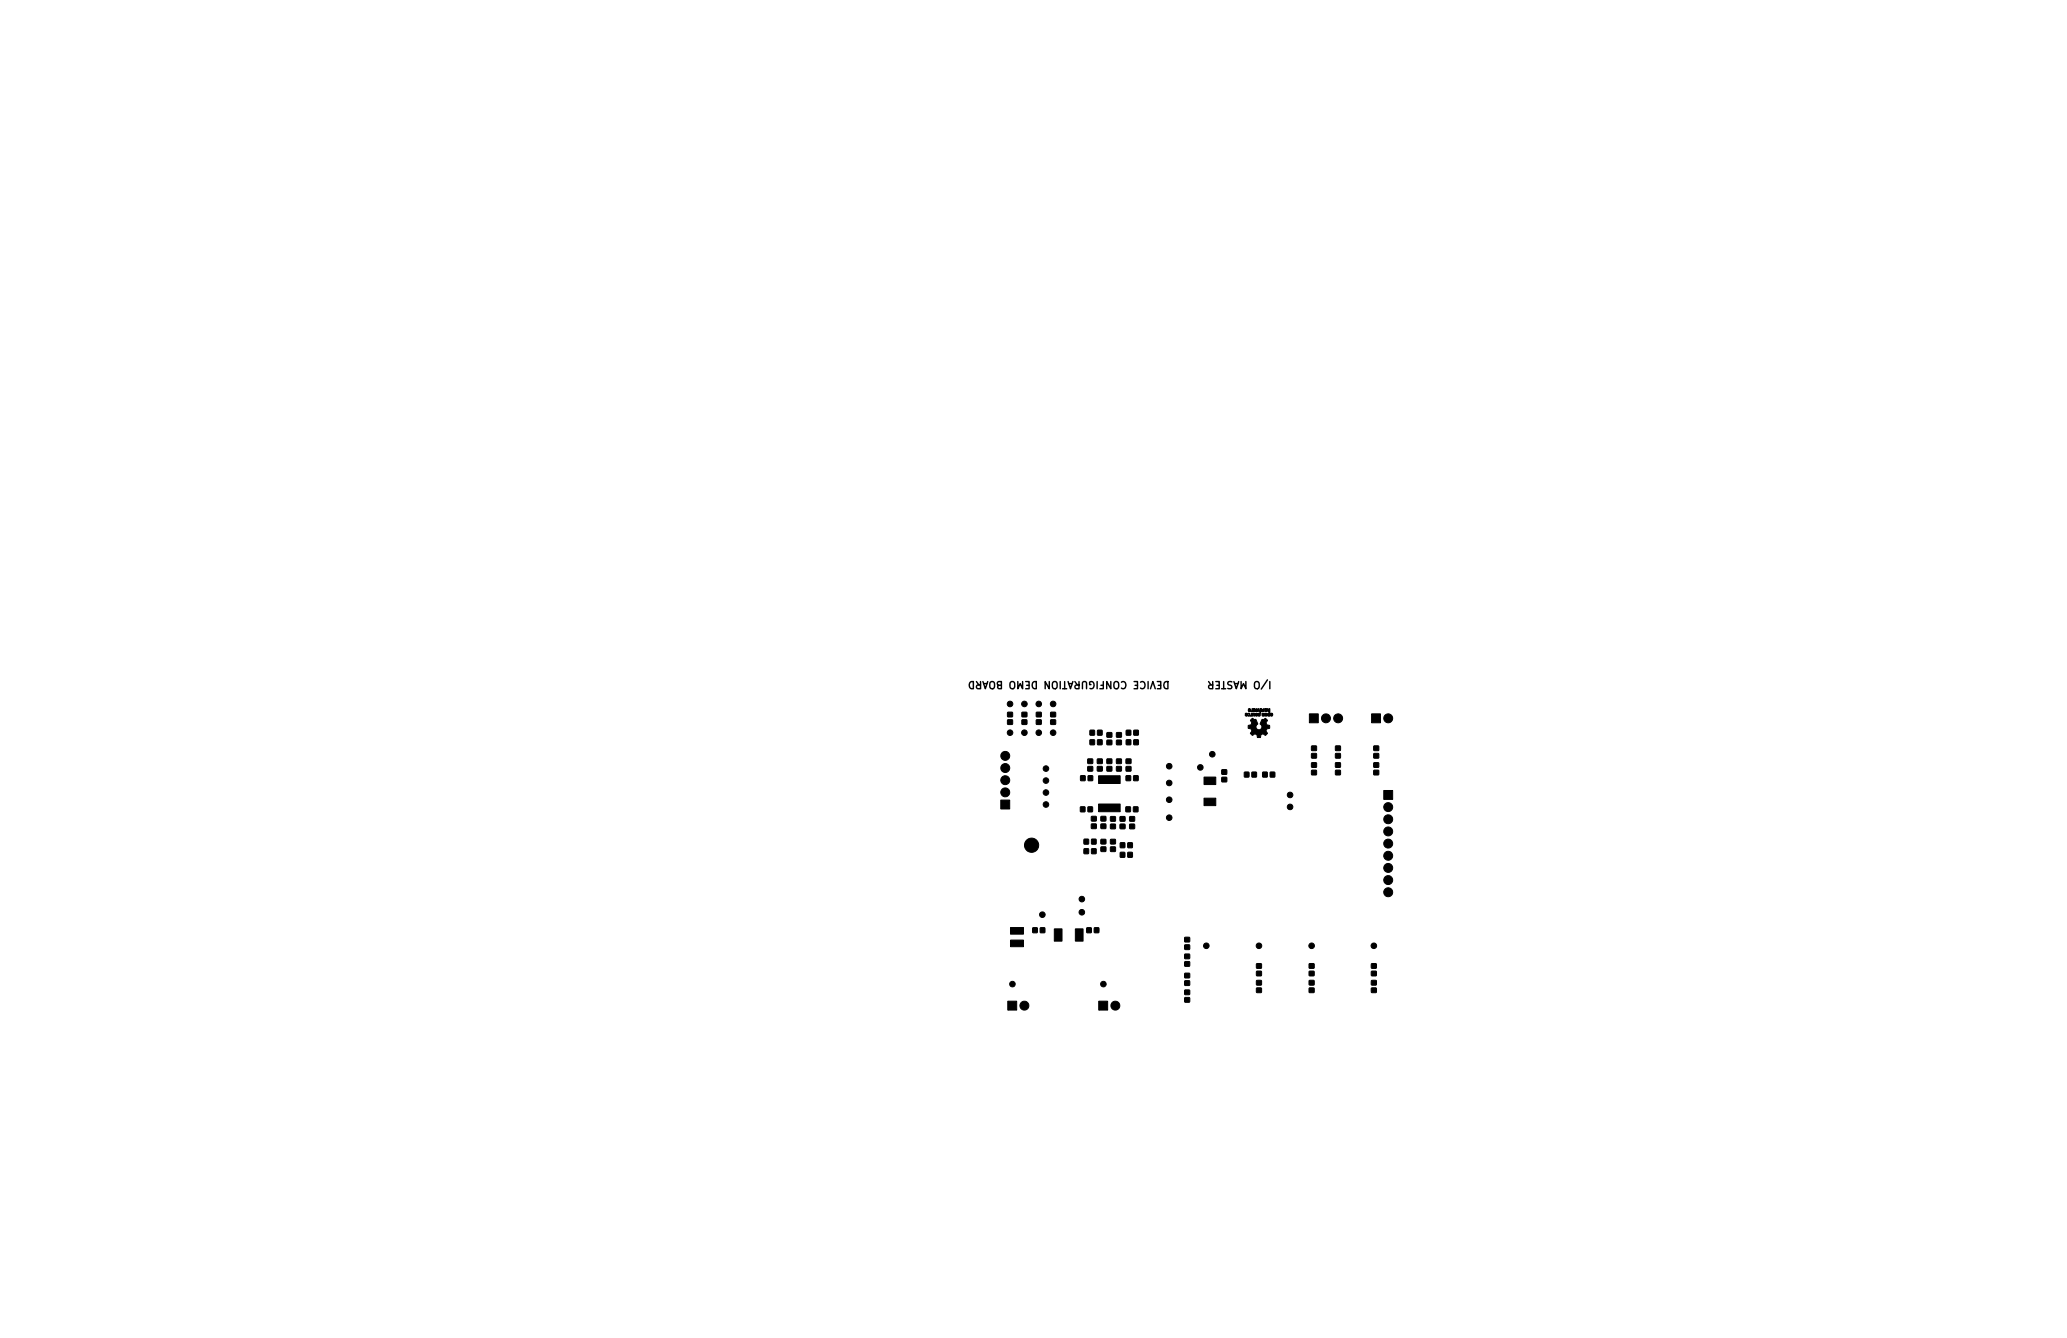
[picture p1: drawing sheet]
<svg xmlns="http://www.w3.org/2000/svg" width="432mm" height="279mm" viewBox="0 0 432 279" stroke-linecap="round" stroke-linejoin="round" font-family="sans-serif">
<defs><g id="words">
<g font-size="2.1">
<text x="243.1" y="142.2" transform="rotate(-180 243.1 142.2)">DEVICE CONFIGURATION DEMO BOARD</text>
<text x="264.2" y="142.2" transform="rotate(-180 264.2 142.2)">I/O MASTER</text>
</g>
</g></defs>
<path d="M243.4 142.4l.6-.1v1.5a.79 .79 0 0 1-.9-.5 .79 .79 0 0 1 .3-.9zM265.3 142.3v1.5" fill="none" stroke="#000" stroke-width=".3"/>
<g fill="#000" stroke="#000" stroke-width=".21">
<path d="M210.5 150.3h1v.9h-1zM210.5 148.8h1v.9h-1zM213.5 150.3h1v.9h-1zM213.5 148.8h1v.9h-1zM216.5 150.3h1v.9h-1zM216.5 148.8h1v.9h-1zM219.5 150.3h1v.9h-1zM219.5 148.8h1v.9h-1zM227.3 158.5h.9v.9h-.9zM227.7 154.5h.9v1h-.9zM227.7 152.5h.9v1h-.9zM229.3 154.5h.9v1h-.9z"/>
<path d="M229.3 152.5h.9v1h-.9zM229.3 158.5h.9v.9h-.9zM231.3 158.5h.9v.9h-.9zM231.3 154.6h.9v.9h-.9zM231.3 153h.9v.9h-.9zM233.3 158.5h.9v.9h-.9zM233.3 154.6h.9v.9h-.9zM233.3 153h.9v.9h-.9zM235.3 154.5h.9v1h-.9zM235.3 152.5h.9v1h-.9zM235.3 158.5h.9v.9h-.9zM236.9 154.5h.9v1h-.9z"/>
<path d="M236.9 152.5h.9v1h-.9zM260.1 149h.1a.24 .24 0 0 1 .3-.1 .24 .24 0 0 1 .1 .4 .24 .24 0 0 1-.3 0v.1l.3-.1v.1a.22 .22 0 0 1-.3 .2 .22 .22 0 0 1-.2-.3 .22 .22 0 0 1 .3-.1zM260.6 149a.3 .3 0 0 1 .5 0 .3 .3 0 0 1 0 .4 .3 .3 0 0 1-.4 0 .21 .21 0 0 0 .2 0 .21 .21 0 0 0 .1-.3 .21 .21 0 0 0-.3 0zM260.8 148.1l.1-.1a.24 .24 0 0 1 .3 0 .24 .24 0 0 1 0 .3 .24 .24 0 0 1-.3 .1l.1 .1 .3-.1-.2 .2h-.2l-.1-.4h.3zM261.4 148.9h.1v.6h-.3l.2-.1zM261.5 148h.2v.6h-.4l.2-.2zM261.8 148h.4l.1 .2h-.4h.4l-.1 .1-.3 .1 .4 .1a.27 .27 0 0 1-.4 .1 .27 .27 0 0 1-.1-.4zM261.6 148.9h.1a.3 .3 0 0 1 .3 .1 .3 .3 0 0 1 .1 .3v.2h-.1v-.4h-.2v.4h-.2zM262.3 149h.3l.1 .2-.2-.1-.1 .1v.2l.2-.2a.19 .19 0 0 1 0 .3 .19 .19 0 0 1-.3 0zM261.4 150.2l.2-.2 .6 .3a.71 .71 0 0 1 .5 .7v.1a.65 .65 0 0 0-.2 1 .65 .65 0 0 0 1 0 .65 .65 0 0 0-.3-1l.5-.9a.33 .33 0 0 0 .5-.1l.2-.1a.47 .47 0 0 1 .4 .4 .47 .47 0 0 1-.3 .5 .56 .56 0 0 0 .7 .6 .49 .49 0 0 1 0 .6 .49 .49 0 0 1-.6 .1 .57 .57 0 0 0 .2 .9v.1a.4 .4 0 0 1-.3 .3 .4 .4 0 0 1-.4-.1l-.3-.2a.56 .56 0 0 0-.5 .8h-.6l-.1-.6-.5-.2-.2 .2a.38 .38 0 0 1-.5 0 .38 .38 0 0 1 0-.5l.1-.3a.59 .59 0 0 0-.7-.5 .48 .48 0 0 1 0-.6 .48 .48 0 0 1 .5-.1v-.1a.59 .59 0 0 0-.1-.9zM262.5 148l.2 .4 .3-.4 .1 .6h-.1l-.1-.4-.2 .4-.2-.4-.1 .4h-.1zM262.8 149h.5l-.4 .1a.23 .23 0 0 1 .4 .1 .23 .23 0 0 1-.2 .3 .23 .23 0 0 1-.3-.1l.3-.1-.3-.1z"/>
<path d="M263.2 148h.4l.1 .3-.2-.2a.16 .16 0 0 0-.2 .2 .16 .16 0 0 0 .2 .1l.2-.1-.1 .2h-.3v.3h-.1zM263.6 148.9h.2l.1 .5 .1-.5h.1v.6h-.4zM264 148h.1v.6h-.4l.2-.2zM264.2 149h.1a.25 .25 0 0 1 .3-.1 .25 .25 0 0 1 .1 .3 .25 .25 0 0 1-.3 .1l.1 .1 .2-.1a.26 .26 0 0 1-.3 .2 .26 .26 0 0 1-.2-.3h.4zM264.2 148h.5v.2h-.3h.3l-.3 .1 .2 .3a.27 .27 0 0 1-.3 0 .27 .27 0 0 1-.1-.4zM264.8 148h.1l.1 .5 .1-.5h.2v1.2l-.2-.1a.16 .16 0 0 0-.2 .1 .16 .16 0 0 0 .2 .2l.2-.2v.3h-.2a.28 .28 0 0 1-.3-.3 .28 .28 0 0 1 .3-.2v-.4l-.3-.1zM265.4 149h.3l.2 .2-.2-.1a.16 .16 0 0 0-.2 .1 .16 .16 0 0 0 .1 .2l.3-.2a.29 .29 0 0 1-.5 .3 .29 .29 0 0 1 0-.5zM274 159.3h1v.9h-1zM274 157.4h1v.9h-1zM274 155.8h1v.9h-1zM273.5 149.1h1.9v1.8h-1.9zM279 159.3h1v.9h-1z"/>
<path d="M279 157.4h1v.9h-1zM279 155.8h1v.9h-1zM287 159.3h1v.9h-1zM287 157.4h1v.9h-1zM287 155.8h1v.9h-1zM286.5 149.1h1.9v1.8h-1.9zM209.1 167.1h1.8v1.8h-1.8zM225.7 168.5h.9v1h-.9zM225.8 162h.9v1h-.9zM226.5 177.3h.9v.9h-.9zM226.5 175.3h.9v.9h-.9zM227.3 168.5h.9v1h-.9z"/>
<path d="M227.3 162h.9v1h-.9zM227.3 160.1h.9v.9h-.9zM228 177.3h1v.9h-1zM228 175.3h1v.9h-1zM228 172.1h1v.9h-1zM228 170.5h1v.9h-1zM229.3 160.1h.9v.9h-.9zM230 176.9h1v.9h-1zM230 175.3h1v.9h-1zM230 172.1h1v.9h-1zM230 170.5h1v.9h-1zM231.3 160.1h.9v.9h-.9z"/>
<path d="M232 176.9h1v.9h-1zM232 175.3h1v.9h-1zM232 172.1h1v.9h-1zM232 170.5h1v1h-1zM229.5 167.9h4.5v1.6h-4.5zM229.5 162h4.5v1.6h-4.5zM233.3 160.1h.9v.9h-.9zM234 178h1v1h-1zM234 176h1v1h-1zM234 172.1h1v.9h-1zM234 170.5h1v1h-1zM235.2 168.5h.9v1h-.9z"/>
<path d="M235.3 162h.9v1h-.9zM235.3 160.1h.9v.9h-.9zM235.6 178h.9v1h-.9zM235.6 176h.9v1h-.9zM236 172.1h1v.9h-1zM236 170.5h1v1h-1zM236.8 168.5h.9v1h-.9zM236.8 162h.9v1h-.9zM251.5 166.7h2.5v1.5h-2.5zM251.5 162.3h2.5v1.5h-2.5zM255.3 162.3h.9v.9h-.9zM255.3 160.8h.9v.9h-.9z"/>
<path d="M260 161.3h.9v.9h-.9zM261.5 161.3h1v.9h-1zM263.8 161.3h.9v.9h-.9zM265.4 161.3h.9v.9h-.9zM274 160.9h1v.9h-1zM279 160.9h1v.9h-1zM287 160.9h1v.9h-1zM289.1 165.1h1.8v1.8h-1.8zM211.1 196.3h2.7v1.4h-2.7zM211.1 193.7h2.7v1.4h-2.7zM215.8 193.8h.9v.9h-.9zM217.3 193.8h.9v.9h-.9z"/>
<path d="M220.2 194h1.7v2.5h-1.7zM224.6 194h1.7v2.5h-1.7zM227 193.8h1v.9h-1zM228.6 193.8h.9v.9h-.9zM247.5 199.3h1v.9h-1zM247.5 197.3h1v.9h-1zM247.5 195.8h1v.9h-1zM210.5 209.1h1.9v1.8h-1.9zM229.5 209.1h1.9v1.8h-1.9zM247.5 208.3h1v.9h-1zM247.5 206.8h1v.9h-1zM247.5 204.8h1v.9h-1z"/>
<path d="M247.5 203.3h1v.9h-1zM247.5 200.8h1v.9h-1zM262.5 206.3h1v.9h-1zM262.5 204.8h1v.9h-1zM262.5 202.8h1v.9h-1zM262.5 201.3h1v.9h-1zM273.5 206.3h1v.9h-1zM273.5 204.8h1v.9h-1zM273.5 202.8h1v.9h-1zM273.5 201.3h1v.9h-1zM286.5 206.3h1v.9h-1zM286.5 204.8h1v.9h-1z"/>
<path d="M286.5 202.8h1v.9h-1zM286.5 201.3h1v.9h-1z"/>
<circle cx="210" cy="157.8" r=".93"/>
<circle cx="211" cy="147" r=".58"/>
<circle cx="211" cy="153" r=".58"/>
<circle cx="214" cy="147" r=".58"/>
<circle cx="214" cy="153" r=".58"/>
<circle cx="217" cy="147" r=".58"/>
<circle cx="217" cy="153" r=".58"/>
<circle cx="220" cy="147" r=".58"/>
<circle cx="220" cy="153" r=".58"/>
<circle cx="253.2" cy="157.5" r=".58"/>
<circle cx="277" cy="150" r=".93"/>
<circle cx="279.5" cy="150" r=".93"/>
<circle cx="290" cy="150" r=".93"/>
<circle cx="210" cy="165.5" r=".93"/>
<circle cx="210" cy="162.9" r=".93"/>
<circle cx="210" cy="160.4" r=".93"/>
<circle cx="215.5" cy="176.5" r="1.49"/>
<circle cx="218.5" cy="160.5" r=".58"/>
<circle cx="218.5" cy="165.5" r=".58"/>
<circle cx="218.5" cy="168" r=".58"/>
<circle cx="218.5" cy="163" r=".58"/>
<circle cx="244.2" cy="167" r=".58"/>
<circle cx="244.2" cy="163.5" r=".58"/>
<circle cx="244.2" cy="170.8" r=".58"/>
<circle cx="244.2" cy="160" r=".58"/>
<circle cx="250.7" cy="160.3" r=".58"/>
<circle cx="269.5" cy="168.5" r=".58"/>
<circle cx="269.5" cy="166" r=".58"/>
<circle cx="290" cy="171.1" r=".93"/>
<circle cx="290" cy="176.2" r=".93"/>
<circle cx="290" cy="168.5" r=".93"/>
<circle cx="290" cy="178.7" r=".93"/>
<circle cx="290" cy="173.6" r=".93"/>
<circle cx="217.7" cy="191" r=".58"/>
<circle cx="226" cy="187.8" r=".58"/>
<circle cx="226" cy="190.5" r=".58"/>
<circle cx="252" cy="197.5" r=".58"/>
<circle cx="263" cy="197.5" r=".58"/>
<circle cx="274" cy="197.5" r=".58"/>
<circle cx="287" cy="197.5" r=".58"/>
<circle cx="290" cy="183.8" r=".93"/>
<circle cx="290" cy="181.2" r=".93"/>
<circle cx="290" cy="186.3" r=".93"/>
<circle cx="211.5" cy="205.5" r=".58"/>
<circle cx="214" cy="210" r=".93"/>
<circle cx="230.5" cy="205.5" r=".58"/>
<circle cx="233" cy="210" r=".93"/>
</g>
<use href="#words"/>
</svg>
